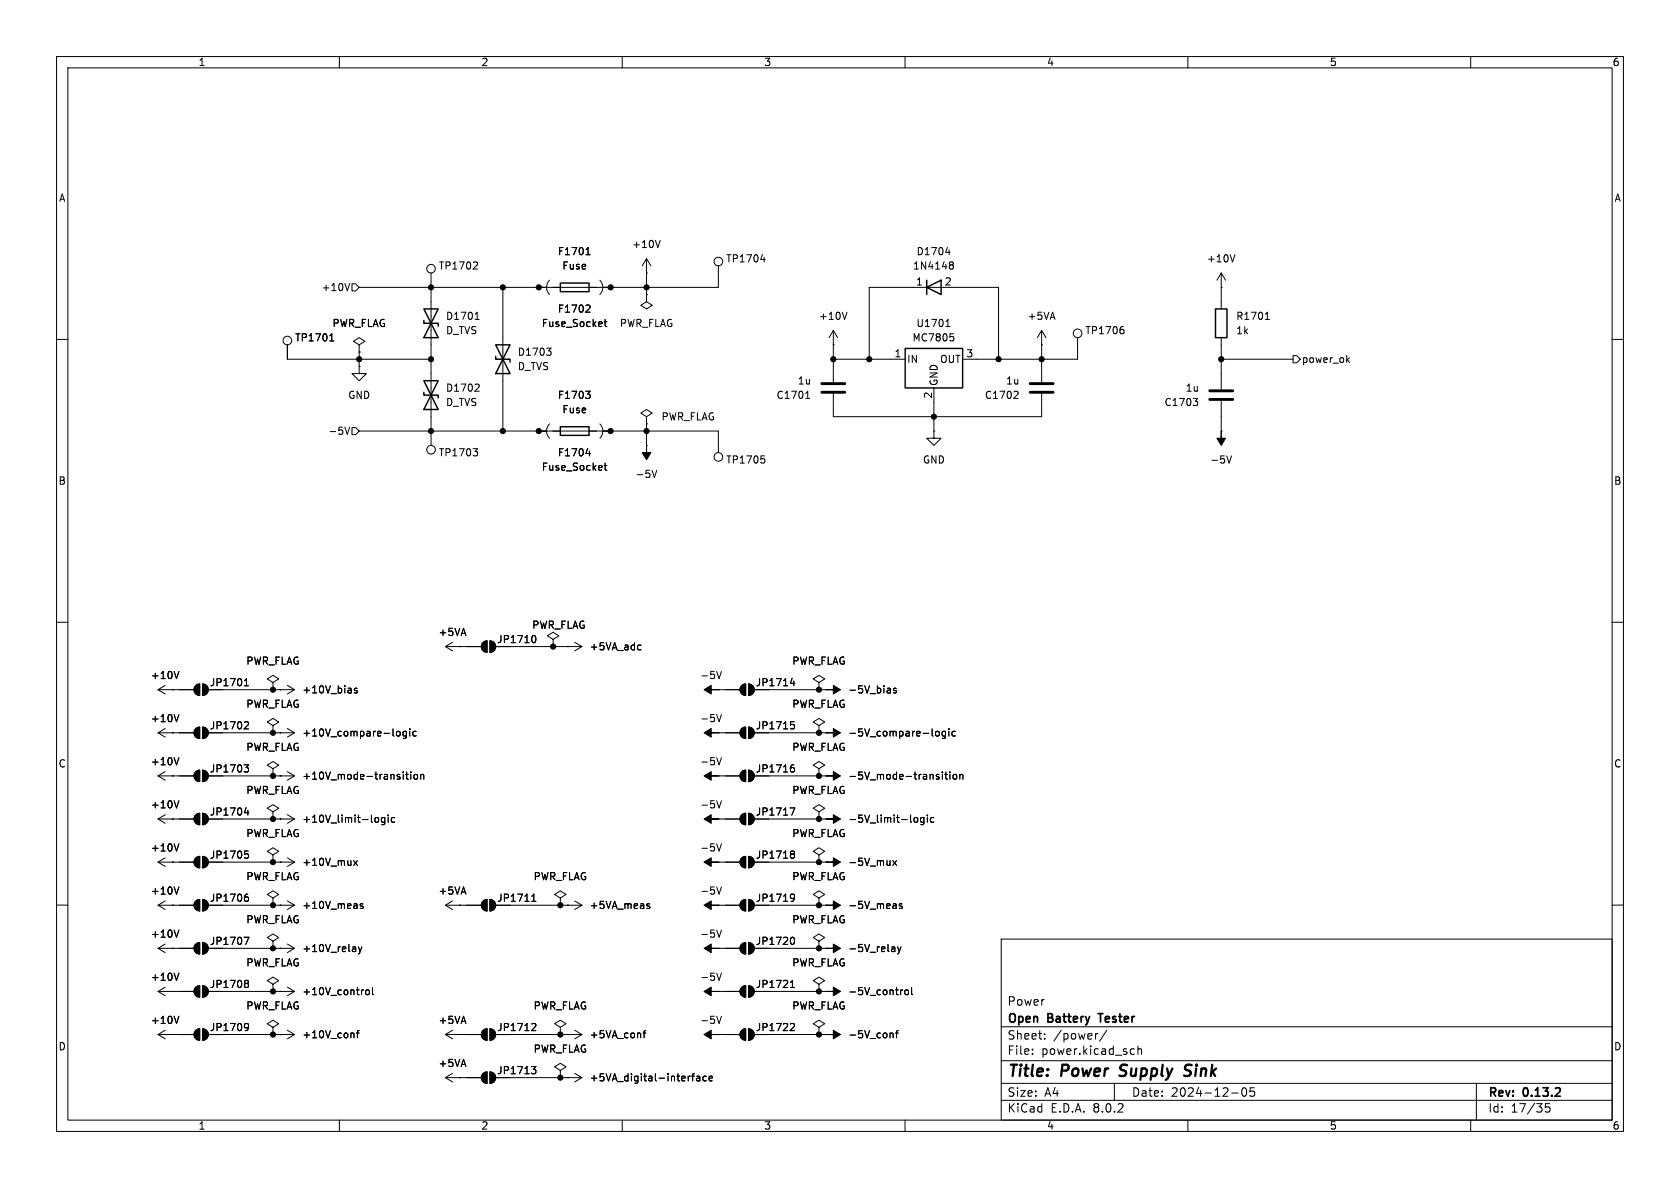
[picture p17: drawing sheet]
<svg xmlns="http://www.w3.org/2000/svg" width="297mm" height="210mm" viewBox="0 0 297 210" stroke-linecap="round" stroke-linejoin="round" font-family="sans-serif">
<defs><g id="words">
<g font-size="2.8">
<text x="178" y="190.9">Title:</text>
<text x="187.7" y="190.9">Power</text>
<text x="198.8" y="190.9">Supply</text>
<text x="211.1" y="190.9">Sink</text>
</g>
<g font-size="2.1">
<text x="178" y="178">Power</text>
<text x="178" y="184">Sheet:</text>
<text x="178" y="181.2">Open</text>
<text x="185.3" y="181.2">Battery</text>
<text x="186.2" y="184">/power/</text>
<text x="195" y="181.2">Tester</text>
<text x="178" y="186.7">File:</text>
<text x="184.1" y="186.7">power.kicad_sch</text>
<text x="178" y="196.9">KiCad</text>
<text x="178" y="194.1">Size:</text>
<text x="184.7" y="194.1">A4</text>
<text x="185.7" y="196.9">E.D.A.</text>
<text x="193.3" y="196.9">8.0.2</text>
<text x="200" y="194.1">Date:</text>
<text x="207" y="194.1">2024-12-05</text>
<text x="263" y="194.3">Rev:</text>
<text x="263" y="196.9">Id:</text>
<text x="267.1" y="196.9">17/35</text>
<text x="269.4" y="194.3">0.13.2</text>
</g>
<g font-size="1.8">
<text x="35" y="11.9">1</text>
<text x="85" y="11.9">2</text>
<text x="135" y="11.9">3</text>
<text x="185" y="11.9">4</text>
<text x="235" y="11.9">5</text>
<text x="285" y="11.9">6</text>
<text x="10.3" y="35.9">A</text>
<text x="285.3" y="35.9">A</text>
<text x="77.5" y="47.9">TP1702</text>
<text x="98.5" y="45.3">F1701</text>
<text x="99.3" y="47.9">Fuse</text>
<text x="111.7" y="44">+10V</text>
<text x="128.3" y="46.6">TP1704</text>
<text x="161.3" y="47.9">1N4148</text>
<text x="161.9" y="45.3">D1704</text>
<text x="213.3" y="46.6">+10V</text>
<text x="56.8" y="51.7">+10V</text>
<text x="161.9" y="50.5">1</text>
<text x="166.9" y="50.5">2</text>
<text x="58.7" y="58">PWR_FLAG</text>
<text x="78.7" y="59.3">D_TVS</text>
<text x="78.7" y="56.7">D1701</text>
<text x="95.7" y="58">Fuse_Socket</text>
<text x="98.5" y="55.5">F1702</text>
<text x="109.5" y="58">PWR_FLAG</text>
<text x="144.7" y="56.7">+10V</text>
<text x="161.9" y="58">U1701</text>
<text x="181.6" y="56.7">+5VA</text>
<text x="191.8" y="59.3">TP1706</text>
<text x="218.4" y="56.7">R1701</text>
<text x="218.4" y="59.3">1k</text>
<text x="52.1" y="60.6">TP1701</text>
<text x="91.4" y="65.6">D_TVS</text>
<text x="91.4" y="63.1">D1703</text>
<text x="158" y="63.2">1</text>
<text x="160.3" y="64.4">IN</text>
<text x="161.2" y="60.6">MC7805</text>
<text x="166.1" y="64.4">OUT</text>
<text x="170.7" y="63.2">3</text>
<text x="230.1" y="64.4">power_ok</text>
<text x="61.5" y="70.7">GND</text>
<text x="78.7" y="72">D_TVS</text>
<text x="78.7" y="69.4">D1702</text>
<text x="98.5" y="70.7">F1703</text>
<text x="137.2" y="70.7">C1701</text>
<text x="140.9" y="68.2">1u</text>
<text x="164.8" y="70.6" transform="rotate(-90 164.8 70.6)">2</text>
<text x="166" y="68.3" transform="rotate(-90 166 68.3)">GND</text>
<text x="174" y="70.7">C1702</text>
<text x="177.8" y="68.2">1u</text>
<text x="205.8" y="72">C1703</text>
<text x="209.5" y="69.4">1u</text>
<text x="58" y="77.1">-5V</text>
<text x="99.3" y="73.3">Fuse</text>
<text x="116.8" y="74.5">PWR_FLAG</text>
<text x="77.5" y="80.9">TP1703</text>
<text x="95.7" y="83.4">Fuse_Socket</text>
<text x="98.5" y="80.9">F1704</text>
<text x="128.3" y="82.1">TP1705</text>
<text x="163.1" y="82.1">GND</text>
<text x="213.9" y="82.1">-5V</text>
<text x="10.3" y="85.9">B</text>
<text x="112.3" y="84.7">-5V</text>
<text x="285.3" y="85.9">B</text>
<text x="77.4" y="112.6">+5VA</text>
<text x="87.8" y="113.9">JP1710</text>
<text x="94" y="111.4">PWR_FLAG</text>
<text x="43.4" y="117.7">PWR_FLAG</text>
<text x="104.1" y="115.2">+5VA_adc</text>
<text x="140" y="117.7">PWR_FLAG</text>
<text x="26.6" y="120.2">+10V</text>
<text x="37" y="121.5">JP1701</text>
<text x="43.4" y="125.3">PWR_FLAG</text>
<text x="53.3" y="122.8">+10V_bias</text>
<text x="123.7" y="120.2">-5V</text>
<text x="133.5" y="121.5">JP1714</text>
<text x="140" y="125.3">PWR_FLAG</text>
<text x="149.9" y="122.8">-5V_bias</text>
<text x="26.6" y="127.9">+10V</text>
<text x="37" y="129.1">JP1702</text>
<text x="53.3" y="130.4">+10V_compare-logic</text>
<text x="123.7" y="127.9">-5V</text>
<text x="133.5" y="129.1">JP1715</text>
<text x="149.9" y="130.4">-5V_compare-logic</text>
<text x="10.3" y="135.9">C</text>
<text x="26.6" y="135.5">+10V</text>
<text x="37" y="136.8">JP1703</text>
<text x="43.4" y="132.9">PWR_FLAG</text>
<text x="123.7" y="135.5">-5V</text>
<text x="133.5" y="136.8">JP1716</text>
<text x="140" y="132.9">PWR_FLAG</text>
<text x="285.3" y="135.9">C</text>
<text x="26.6" y="143.1">+10V</text>
<text x="43.4" y="140.6">PWR_FLAG</text>
<text x="53.3" y="138">+10V_mode-transition</text>
<text x="123.7" y="143.1">-5V</text>
<text x="140" y="140.6">PWR_FLAG</text>
<text x="149.9" y="138">-5V_mode-transition</text>
<text x="37" y="144.4">JP1704</text>
<text x="43.4" y="148.2">PWR_FLAG</text>
<text x="53.3" y="145.6">+10V_limit-logic</text>
<text x="133.5" y="144.4">JP1717</text>
<text x="140" y="148.2">PWR_FLAG</text>
<text x="149.9" y="145.6">-5V_limit-logic</text>
<text x="26.6" y="150.7">+10V</text>
<text x="37" y="152">JP1705</text>
<text x="43.4" y="155.8">PWR_FLAG</text>
<text x="53.3" y="153.3">+10V_mux</text>
<text x="94.2" y="155.8">PWR_FLAG</text>
<text x="123.7" y="150.7">-5V</text>
<text x="133.5" y="152">JP1718</text>
<text x="140" y="155.8">PWR_FLAG</text>
<text x="149.9" y="153.3">-5V_mux</text>
<text x="26.6" y="158.3">+10V</text>
<text x="37" y="159.6">JP1706</text>
<text x="53.3" y="160.9">+10V_meas</text>
<text x="77.4" y="158.3">+5VA</text>
<text x="87.8" y="159.6">JP1711</text>
<text x="104.1" y="160.9">+5VA_meas</text>
<text x="123.7" y="158.3">-5V</text>
<text x="133.5" y="159.6">JP1719</text>
<text x="149.9" y="160.9">-5V_meas</text>
<text x="26.6" y="166">+10V</text>
<text x="37" y="167.2">JP1707</text>
<text x="43.4" y="163.4">PWR_FLAG</text>
<text x="123.7" y="166">-5V</text>
<text x="133.5" y="167.2">JP1720</text>
<text x="140" y="163.4">PWR_FLAG</text>
<text x="26.6" y="173.6">+10V</text>
<text x="43.4" y="171">PWR_FLAG</text>
<text x="53.3" y="168.5">+10V_relay</text>
<text x="123.7" y="173.6">-5V</text>
<text x="140" y="171">PWR_FLAG</text>
<text x="149.9" y="168.5">-5V_relay</text>
<text x="37" y="174.9">JP1708</text>
<text x="43.4" y="178.7">PWR_FLAG</text>
<text x="53.3" y="176.1">+10V_control</text>
<text x="94.2" y="178.7">PWR_FLAG</text>
<text x="133.5" y="174.9">JP1721</text>
<text x="140" y="178.7">PWR_FLAG</text>
<text x="149.9" y="176.1">-5V_control</text>
<text x="10.3" y="185.9">D</text>
<text x="26.6" y="181.2">+10V</text>
<text x="37" y="182.5">JP1709</text>
<text x="53.3" y="183.7">+10V_conf</text>
<text x="77.4" y="181.2">+5VA</text>
<text x="87.8" y="182.5">JP1712</text>
<text x="104.1" y="183.7">+5VA_conf</text>
<text x="123.7" y="181.2">-5V</text>
<text x="133.5" y="182.5">JP1722</text>
<text x="149.9" y="183.7">-5V_conf</text>
<text x="285.3" y="185.9">D</text>
<text x="77.4" y="188.8">+5VA</text>
<text x="87.8" y="190.1">JP1713</text>
<text x="94.2" y="186.3">PWR_FLAG</text>
<text x="104.1" y="191.4">+5VA_digital-interface</text>
<text x="35" y="199.9">1</text>
<text x="85" y="199.9">2</text>
<text x="135" y="199.9">3</text>
<text x="185" y="199.9">4</text>
<text x="235" y="199.9">5</text>
<text x="285" y="199.9">6</text>
</g>
</g></defs>
<g fill="none" stroke="#000" stroke-width=".18">
<path d="M10 10h277v190h-277zM12 12h273v186h-273zM60 10v2M110 10v2M160 10v2M210 10v2M260 10v2M10 60h2M58.5 59.2l.2-.2v1.3M61.8 50.1l-.4 1.3M62.2 50.2h.7l.6 .6-.6 .6h-.7zM76.2 48.3v30.4"/>
<path d="M84 56.5h.7M84.1 55.5l.3-.3v1.3M84.2 46.3l.2 .2v.3l-.8 .8h.8M88.9 50.8v25.4M97.2 49.5a1.79 1.79 0 0 0 0 2.6M103.6 45h.7M103.7 44.1l.3-.3v1.2M104.1 53.9l.2 .3v.3l-.8 .7h.8M106 49.5a1.8 1.8 0 0 1 0 2.6M106.8 56.9h.5M107 56.5v1l.3 .2M114.3 48.3h.1"/>
<path d="M114.3 52.1v1.2l1 .7-1 .6-1-.6 1-.7M114.3 52.1h.1M114.3 45.7l-.8 1.3M114.3 45.7v6.4M114.3 45.7l.8 1.3M116.7 42.5l-.4 1.3M127 47v3.8h-63.5M134.5 45.9h.8M135.1 45.5v.8M147.3 58.4v9.2M147.3 58.4l-.7 1.3M147.3 58.4l.8 1.3"/>
<path d="M149.7 55.2l-.4 1.3M167.2 44.6h.8M167.2 57.7h.7M167.3 56.8l.3-.3v1.2M167.8 44.2v.8M167.9 46.8h.2M167.9 46.4l.4-.1 .2 .1v.2l-.2 .2M168 59h.6M168.1 46.8h.2M168.1 46.8l-.2 .1M168.3 46.8l.2 .3v.3l-.2 .2-.4-.1M168.4 59.5l.2 .2v.3l-.2 .3"/>
<path d="M184.1 58.4l-.7 1.3M184.1 58.4v9.2M184.1 58.4l.8 1.3M190.5 59.7v3.8h-20.3M198.4 57.7h.2M198.5 58.2l.2 .3v.3l-.2 .2M215.9 50.8h.1M215.9 48.3v6.3M215.9 59.7v9.1M215.9 48.3l-.8 1.2M215.9 48.3l.8 1.2M218.3 45l-.4 1.3"/>
<path d="M223.7 56.5h.7M223.8 55.5l.3-.3v1.3M285 60h2M50.8 61v2.5h25.4M58.3 60.3h.7M61 75.5l.4 1.3 .4-1.3M62.2 75.6h.7l.6 .6-.6 .6h-.7zM63.5 61l1-.7-1-.6-1 .6 1 .7v1.2M63.5 62.2h.1M63.5 64.8v1.2h1.3l-1.3 1.3-1.3-1.3h1.3M63.5 64.8h.1M63.5 76.2h63.5v3.8"/>
<path d="M63.5 62.2v2.6M83.6 79.3h.8l-.4 .5M84.2 79.8l.2 .2v.3l-.2 .3M84.5 67.9l.2 .2v.3l-.8 .8h.8M96.6 61.5h.8l-.4 .5M97.2 74.9a1.79 1.79 0 0 0 0 2.6M97.2 62l.2 .3v.3l-.2 .2M103.5 69.2h.8l-.4 .4M104.1 69.6l.2 .3v.3l-.2 .2M104.2 79.7v.9M106 74.9a1.8 1.8 0 0 1 0 2.6M114.3 78.7h.1"/>
<path d="M114.3 73.7l1-.7-1-.6-1 .6 1 .7v1.2M114.3 74.9h.1M114.3 74.9v3.8M142.4 70.4h.8M142.6 69.5l.2-.3v1.2M147.3 61h.1M147.3 63.5h12.7M147.3 69.6v4.1h36.8v-4.1M153.7 63.5v-12.7h22.8v12.7M165.1 76.2v1.3h1.3l-1.3 1.2-1.3-1.2h1.3M165.1 76.2h.1M165.1 68.6v7.6"/>
<path d="M179.7 69.2l.3 .2-.1 .3-.7 .7h.8M184.1 61h.1M211 70.4h.7l-.4 .5M211.5 70.9l.2 .3v.3l-.2 .2M215.9 76.2h.1M215.9 70.9v5.3M215.9 63.5h12.7M228.6 62.9h.6l.7 .6-.7 .6h-.6zM238.2 63.6l.4 .5M238.6 63.2l-.5 .5M103.6 80.2h.8M106.8 82.3h.5"/>
<path d="M107 81.9v1l.3 .2M115.3 83.1l.4 1.3 .4-1.3M134.5 80.6h.7M135 81.1l.2 .2v.3l-.2 .3M216.9 80.6l.4 1.3 .4-1.3M10 110h2M31.6 118.7l-.4 1.3M78.7 114.3l1.3 .8M78.7 114.3h6.4M80 113.5l-1.3 .8M81.3 114.3h.1M85.4 113.6l.7-.3v2a1.02 1.02 0 0 1-.9-.6 1.02 1.02 0 0 1 .2-1.1z"/>
<path d="M86.6 113.3a1.02 1.02 0 0 1 1 1 1.02 1.02 0 0 1-1 1zM90.2 114.3h12.7M94.3 112.3a.68 .68 0 0 1 .5 .7 .68 .68 0 0 1-.5 .6M97.8 113l1-.6-1-.6-1 .6 1 .6v1.3M97.8 114.3h.1M100.3 114.3h.1M101.6 113.5l1.3 .8M102.9 114.3l-1.3 .8M112.8 114.8h.5M112.8 114.1h.5M126.7 118.7l.4 1.3 .4-1.3M285 110h2"/>
<path d="M27.9 137.2h6.4M27.9 137.2l1.3 .7M27.9 121.9l1.3 .8M27.9 121.9h6.4M27.9 129.5l1.3 .8M27.9 129.5h6.4M29.2 136.4l-1.3 .8M29.2 121.2l-1.3 .7M29.2 128.8l-1.3 .7M30.5 137.2h.1M30.5 121.9h.1M30.5 129.5h.1"/>
<path d="M31.6 133.9l-.4 1.3M31.6 126.3l-.4 1.3M34.6 136.4l.7-.3v2.1a1.02 1.02 0 0 1-.9-.7 1.02 1.02 0 0 1 .2-1.1zM34.6 121.2l.7-.3v2a1.02 1.02 0 0 1-.9-.6 1.02 1.02 0 0 1 .2-1.1zM34.6 128.8l.7-.3v2.1a1.02 1.02 0 0 1-.9-.7 1.02 1.02 0 0 1 .2-1.1zM35.8 136.1a1.02 1.02 0 0 1 1 1.1 1.02 1.02 0 0 1-1 1zM35.8 120.9a1.02 1.02 0 0 1 1 1 1.02 1.02 0 0 1-1 1zM35.8 128.5a1.02 1.02 0 0 1 1 1 1.02 1.02 0 0 1-1 1.1zM39.4 137.2h12.7M39.4 121.9h12.7M39.4 129.5h12.7M43.1 135.2h.8l-.4 .5 .4 .1v.4l-.2 .3h-.4"/>
<path d="M43.2 121.2h.7M43.2 120.3l.4-.3v1.2M43.4 127.6h.4l.1 .3-.8 .9h.8M48.3 135.9l1-.6-1-.7-1.1 .7 1.1 .6v1.3M48.3 137.2h.1M48.3 128.3l1-.7-1-.6-1.1 .6 1.1 .7v1.2M48.3 129.5h.1M48.3 120.7l1-.7-1-.6-1.1 .6 1.1 .7v1.2M48.3 121.9h.1M49.5 121.9h.1M49.5 129.5h.1M49.5 137.2h.1"/>
<path d="M50.8 121.2l1.3 .7M50.8 128.8l1.3 .7M50.8 136.4l1.3 .8M52.1 121.9l-1.3 .8M52.1 129.5l-1.3 .8M52.1 137.2l-1.3 .7M63.1 121.7h-.3l-.2 .1 .1 .2 .4 .1v.3h-.5M70.2 129.3h.3l.2 .2v.5l-.2 .1h-.3M71.3 136.5v.1M71.3 136.9v.8M71.7 136.9h.5M71.8 129.3h-.3l-.3 .2 .2 .6h.4"/>
<path d="M71.8 129.3v1l-.2 .2h-.3M71.9 136.5v1.1l.3 .1M72.4 128.8v.2M72.4 129.3v.8M72.6 136.5v.1M72.6 136.9v.8M73.3 137l.3-.1 .2 .2v.4l-.2 .2h-.3l-.1-.2zM73.6 129.3h-.4l-.2 .2 .1 .6h.5M74.4 137l.2-.1 .3 .1v.7M74.4 136.9v.8M126.7 133.9l.4 1.3 .4-1.3M126.7 126.3l.4 1.3 .4-1.3"/>
<path d="M127 121.9h.1M127 137.2h.1M127 129.5h.1M127 137.2h3.8M127 121.9h3.8M127 129.5h3.8M131.1 136.4l.7-.3v2.1a1.02 1.02 0 0 1-.9-.7 1.02 1.02 0 0 1 .2-1.1zM131.1 128.8l.7-.3v2.1a1.02 1.02 0 0 1-.9-.7 1.02 1.02 0 0 1 .2-1.1zM131.1 121.2l.7-.3v2a1.02 1.02 0 0 1-.9-.6 1.02 1.02 0 0 1 .2-1.1zM132.3 136.1a1.02 1.02 0 0 1 1 1.1 1.02 1.02 0 0 1-1 1zM132.3 128.5a1.02 1.02 0 0 1 1 1 1.02 1.02 0 0 1-1 1.1zM132.3 120.9a1.02 1.02 0 0 1 1 1 1.02 1.02 0 0 1-1 1z"/>
<path d="M135.9 137.2h10.1M135.9 121.9h10.1M135.9 129.5h10.1M139.7 120.8h.8M139.8 127.6h.6M139.9 128.1h.3l.3 .2-.2 .5h-.4M140 135.7h.3l.2 .2-.1 .4-.4 .2M140.3 135.2l-.3 .1M140.3 120.4v.8M144.8 120.7l1-.7-1-.6-1 .6 1 .7v1.2M144.8 121.9h.1M144.8 128.3l1-.7-1-.6-1 .6 1 .7v1.2"/>
<path d="M144.8 129.5h.1M144.8 135.9l1-.6-1-.7-1 .7 1 .6v1.3M144.8 137.2h.1M146 121.9h.1M146 137.2h.1M146 129.5h.1M157.3 121.7l.1 .8M157.4 122.4l-.1 .1M157.4 122h-.1M158.4 121.7h-.3l-.1 .1v.2l.4 .1v.3h-.4M165.5 129.4l.1-.1 .4 .1 .1 .5-.2 .2h-.3l-.1-.1zM166.6 136.5v.1"/>
<path d="M166.6 136.9v.8M167 136.9h.5M167.1 129.3h-.3l-.3 .2 .2 .6h.4M167.1 129.3v1l-.2 .2h-.3M167.2 136.5v1.1l.3 .1M167.8 128.8v.2M167.8 129.3v.8M167.9 136.5v.1M167.9 136.9v.8M168.6 137l.3-.1 .2 .2v.4l-.2 .2h-.3l-.1-.2zM168.9 129.3h-.4l-.2 .2 .1 .6h.5M169.7 137l.2-.1 .3 .1v.7"/>
<path d="M169.7 136.9v.8M10 160h2M27.9 144.8l1.3 .7M27.9 144.8h6.4M27.9 152.4h6.4M27.9 152.4l1.3 .8M29.2 144l-1.3 .8M29.2 151.6l-1.3 .8M29.2 159.3l-1.3 .7M30.5 144.8h.1M30.5 152.4h.1M31.6 141.5l-.4 1.3"/>
<path d="M31.6 149.2l-.4 1.2M31.6 156.8l-.4 1.3M34.6 144.1l.7-.3v2a1.02 1.02 0 0 1-.9-.6 1.02 1.02 0 0 1 .2-1.1zM34.6 151.7l.7-.3v2a1.02 1.02 0 0 1-.9-.6 1.02 1.02 0 0 1 .2-1.1zM34.6 159.3l.7-.3v2a1.02 1.02 0 0 1-.9-.6 1.02 1.02 0 0 1 .2-1.1zM35.8 143.8a1.02 1.02 0 0 1 1 1 1.02 1.02 0 0 1-1 1zM35.8 151.4a1.02 1.02 0 0 1 1 1 1.02 1.02 0 0 1-1 1zM35.8 159a1.02 1.02 0 0 1 1 1 1.02 1.02 0 0 1-1 1zM39.4 144.8h12.7M39.4 152.4h12.7M43.2 143.7h.8M43.3 150.4h.6"/>
<path d="M43.4 150.9h.3l.2 .3-.1 .4-.4 .1M43.5 158.5l.3 .1 .1 .2v.4l-.4 .1M43.8 143.2v.9M43.8 158.1h-.3M48.3 143.5l1-.6-1-.7-1.1 .7 1.1 .6v1.3M48.3 144.8h.1M48.3 151.1l1-.6-1-.6-1.1 .6 1.1 .6v1.3M48.3 152.4h.1M48.3 158.8l1-.7-1-.6-1.1 .6 1.1 .7v1.2M49.5 144.8h.1M49.5 152.4h.1M50.8 159.3l1.3 .7"/>
<path d="M50.8 151.6l1.3 .8M50.8 144l1.3 .8M52.1 144.8l-1.3 .7M52.1 152.4l-1.3 .8M62.5 152.1l.7 .9M63.2 152.1l-.7 .9M64.2 159.8h-.3l-.2 .1v.2l.5 .1v.3h-.5M66.4 144.6l.3-.1 .2 .3v.4l-.2 .2-.3-.1M68 144.6l-.3-.1-.3 .3 .1 .5h.5M68 144.5v1l-.2 .3-.3-.1M68.6 144.1v.1M68.6 144.5v.9"/>
<path d="M69.8 144.6l-.4-.1-.2 .3 .1 .5h.5M80 159.3l-1.3 .7M85.4 159.3l.7-.3v2a1.02 1.02 0 0 1-.9-.6 1.02 1.02 0 0 1 .2-1.1zM86.6 159a1.02 1.02 0 0 1 1 1 1.02 1.02 0 0 1-1 1zM94 159.3h.7M94 158.4l.4-.3v1.2M99.1 158.8l1-.7-1-.6-1.1 .6 1.1 .7v1.2M101.6 159.3l1.3 .7M114.4 160l.5 .4-.2 .2-.3-.1M114.8 159.8h-.3l-.1 .1M126.7 141.5l.4 1.3 .4-1.3M126.7 156.8l.4 1.3 .4-1.3"/>
<path d="M126.7 149.2l.4 1.2 .4-1.2M127 144.8h.1M127 152.4h.1M127 144.8h3.8M127 152.4h3.8M131.1 151.7l.7-.3v2a1.02 1.02 0 0 1-.9-.6 1.02 1.02 0 0 1 .2-1.1zM131.1 144.1l.7-.3v2a1.02 1.02 0 0 1-.9-.6 1.02 1.02 0 0 1 .2-1.1zM131.1 159.3l.7-.3v2a1.02 1.02 0 0 1-.9-.6 1.02 1.02 0 0 1 .2-1.1zM132.3 151.4a1.02 1.02 0 0 1 1 1 1.02 1.02 0 0 1-1 1zM132.3 143.8a1.02 1.02 0 0 1 1 1 1.02 1.02 0 0 1-1 1zM132.3 159a1.02 1.02 0 0 1 1 1 1.02 1.02 0 0 1-1 1zM135.9 144.8h10.1"/>
<path d="M135.9 152.4h10.1M139.7 142.8h.8l-.5 1.3M140 150.4h.2l.3 .3-.3 .3M140 158.1l.4 .1a.84 .84 0 0 1-.3 1.1h-.2M140 151h.2M140.2 151l.3 .2v.3l-.2 .1-.3 .1M140.5 158.6l-.2 .2h-.3M144.8 151.1l1-.6-1-.6-1 .6 1 .6v1.3M144.8 152.4h.1M144.8 158.8l1-.7-1-.6-1 .6 1 .7v1.2M144.8 143.5l1-.6-1-.7-1 .7 1 .6v1.3M144.8 144.8h.1"/>
<path d="M146 152.4h.1M146 144.8h.1M157.8 152.1l.7 .9M158.5 152.1l-.7 .9M159.5 159.8h-.3l-.2 .1v.2l.5 .1v.3h-.5M161.7 144.6l.3-.1 .2 .3v.3l-.2 .3-.3-.1-.1-.2zM163.3 144.6l-.3-.1-.3 .3 .2 .5h.4M163.3 144.5v1l-.2 .3-.3-.1M163.9 144.1v.1M163.9 144.5v.9M165.1 144.6l-.4-.1-.2 .3 .1 .5h.5M285 160h2"/>
<path d="M27.9 160h6.4M27.9 167.6h6.4M27.9 175.3h6.4M27.9 167.6l1.3 .8M27.9 160l1.3 .8M27.9 175.3l1.3 .7M29.2 166.9l-1.3 .7M29.2 174.5l-1.3 .8M30.5 167.6h.1M30.5 160h.1M30.5 175.3h.1M31.6 164.4l-.4 1.3"/>
<path d="M31.6 172l-.4 1.3M31.6 179.6l-.4 1.3M34.6 166.9l.7-.3v2.1a1.02 1.02 0 0 1-.9-.7 1.02 1.02 0 0 1 .2-1.1zM34.6 174.5l.7-.3v2.1a1.02 1.02 0 0 1-.9-.7 1.02 1.02 0 0 1 .2-1.1zM35.8 166.6a1.02 1.02 0 0 1 1 1 1.02 1.02 0 0 1-1 1.1zM35.8 174.2a1.02 1.02 0 0 1 1 1.1 1.02 1.02 0 0 1-1 1zM39.4 160h12.7M39.4 167.6h12.7M39.4 175.3h12.7M43.1 165.7h.9l-.5 1.2M43.5 173.3h.2l.2 .2-.2 .3M43.5 173.8h.2"/>
<path d="M43.7 173.8l.2 .3v.2l-.1 .2-.3 .1M48.3 160h.1M48.3 174l1-.6-1-.7-1.1 .7 1.1 .6v1.3M48.3 175.3h.1M48.3 166.4l1-.7-1-.6-1.1 .6 1.1 .7v1.2M48.3 167.6h.1M49.5 167.6h.1M49.5 175.3h.1M49.5 160h.1M50.8 166.9l1.3 .7M50.8 174.5l1.3 .8M52.1 167.6l-1.3 .8"/>
<path d="M52.1 175.3l-1.3 .7M52.1 160l-1.3 .8M63.4 167.4l.3 .8M63.7 168.2l-.3 .4M64 167.4l-.3 .8M64.8 175.1l.3-.1 .2 .2v.4l-.2 .2h-.3l-.2-.2zM65.8 174.6v1.1l.2 .1M78.7 160l1.3 .8M78.7 160h6.4M81.3 160h.1M90.2 160h12.7M99.1 160h.1"/>
<path d="M100.3 160h.1M102.9 160l-1.3 .8M126.7 172l.4 1.3 .4-1.3M126.7 179.6l.4 1.3 .4-1.3M126.7 164.4l.4 1.3 .4-1.3M127 160h.1M127 175.3h.1M127 167.6h.1M127 160h3.8M127 167.6h3.8M127 175.3h3.8M131.1 166.9l.7-.3v2.1a1.02 1.02 0 0 1-.9-.7 1.02 1.02 0 0 1 .2-1.1z"/>
<path d="M131.1 174.5l.7-.3v2.1a1.02 1.02 0 0 1-.9-.7 1.02 1.02 0 0 1 .2-1.1zM132.3 166.6a1.02 1.02 0 0 1 1 1 1.02 1.02 0 0 1-1 1.1zM132.3 174.2a1.02 1.02 0 0 1 1 1.1 1.02 1.02 0 0 1-1 1zM135.9 160h10.1M135.9 167.6h10.1M135.9 175.3h10.1M139.7 174.6h.8M139.7 173.7l.4-.4v1.3M140 165.7a.68 .68 0 0 1 .5 .6 .68 .68 0 0 1-.5 .6M144.8 160h.1M144.8 174l1-.6-1-.7-1 .7 1 .6v1.3M144.8 175.3h.1"/>
<path d="M144.8 166.4l1-.7-1-.6-1 .6 1 .7v1.2M144.8 167.6h.1M146 167.6h.1M146 160h.1M146 175.3h.1M158 167.4l.2 .2v.6M158.2 168.2h-.4M158.2 167.7h-.4M158.7 167.4l.3 .8M159 168.2l-.3 .4M159.3 167.4l-.3 .8M159.6 175l-.3 .1"/>
<path d="M160.1 175.1l.3-.1 .2 .2v.4l-.2 .2h-.3l-.2-.2zM161.2 174.6v1.1l.1 .1M177 166h108v32h-108zM27.9 182.9h6.4M27.9 182.9l1.3 .7M29.2 182.1l-1.3 .8M30.5 182.9h.1M34.6 182.2l.7-.3v2a1.02 1.02 0 0 1-.9-.6 1.02 1.02 0 0 1 .2-1.1zM35.8 181.9a1.02 1.02 0 0 1 1 1 1.02 1.02 0 0 1-1 1zM39.4 182.9h12.7M43.5 180.9l.4 .1a.84 .84 0 0 1-.3 1.2h-.3M43.9 181.5l-.1 .1-.3 .1"/>
<path d="M48.3 181.6l1-.6-1-.7-1.1 .7 1.1 .6v1.3M48.3 182.9h.1M49.5 182.9h.1M50.8 182.1l1.3 .8M52.1 182.9l-1.3 .7M60 198v2M62.4 182.6l.2 .2v.7M63 182.6h.5M63.5 182.2l-.3 .2v1.1M78.7 182.9l1.3 .7M78.7 190.5l1.3 .8M78.7 190.5h6.4"/>
<path d="M78.7 182.9h6.4M80 189.7l-1.3 .8M80 182.1l-1.3 .8M81.3 190.5h.1M81.3 182.9h.1M85.4 189.8l.7-.3v2a1.02 1.02 0 0 1-.9-.6 1.02 1.02 0 0 1 .2-1.1zM85.4 182.2l.7-.3v2a1.02 1.02 0 0 1-.9-.6 1.02 1.02 0 0 1 .2-1.1zM86.6 189.5a1.02 1.02 0 0 1 1 1 1.02 1.02 0 0 1-1 1zM86.6 181.9a1.02 1.02 0 0 1 1 1 1.02 1.02 0 0 1-1 1zM90.2 190.5h12.7M90.2 182.9h12.7M93.9 188.5h.8l-.4 .5 .4 .1v.5l-.2 .2h-.4"/>
<path d="M94.2 180.9l.4 .1 .1 .3-.8 .9h.8M99.1 189.2l1-.6-1-.6-1.1 .6 1.1 .6v1.3M99.1 190.5h.1M99.1 181.6l1-.6-1-.7-1.1 .7 1.1 .6v1.3M99.1 182.9h.1M100.3 182.9h.1M100.3 190.5h.1M101.6 189.7l1.3 .8M101.6 182.1l1.3 .8M102.9 182.9l-1.3 .7M102.9 190.5l-1.3 .8M110 198v2"/>
<path d="M113.7 182.6h.5M114.2 182.2l-.3 .2v1.1M122.3 190.2h.5M122.8 189.8l-.3 .2v1.1M123.2 190.3h.5v.8M123.7 190.5l-.4 .1-.2 .2 .2 .3 .4-.1M124.9 190.3l-.4-.1-.2 .3 .1 .5h.5M125.4 190.7l.6-.2-.1-.2-.4-.1-.1 .2v.6h.5M127 182.9h.1M127 182.9h3.8M131.1 182.2l.7-.3v2a1.02 1.02 0 0 1-.9-.6 1.02 1.02 0 0 1 .2-1.1zM132.3 181.9a1.02 1.02 0 0 1 1 1 1.02 1.02 0 0 1-1 1z"/>
<path d="M135.9 182.9h10.1M139.9 180.9l.4 .1 .2 .3-.8 .9h.8M144.8 181.6l1-.6-1-.7-1 .7 1 .6v1.3M144.8 182.9h.1M146 182.9h.1M157.5 182.6l.4 .2v.7M158.3 182.6h.5M158.8 182.2l-.3 .2v1.1M160 198v2M177 194.5h108M177 191.5h108M177 187.5h108"/>
<path d="M177 181.5h108M182.5 186.3v.1M182.5 185.5v.1M184.7 183.6v.1M184.7 182.8v.1M194.1 182.7l-.3 .1M195.7 182.1l-1.3 2M197 191.5v3M200.1 185.4l.4 .1M200.5 186.3l-.4 .1M201.2 185.5l.2-.1 .3 .1 .1 .9M201.2 184.9v1.5"/>
<path d="M210 198v2M217.7 193.2h1.2M219.7 192.4l.2-.1a.81 .81 0 0 1 .6 .6 .81 .81 0 0 1-.3 .8l-.2 .1a.81 .81 0 0 1-.3-1.4zM221.7 192.3h-.7v.7l.2-.1h.5l.1 .3-.1 .5-.2 .1-.5-.1M260 198v2M261 191.5v6.5M274 195.1h-.8v.7l.2-.1h.5l.1 .3v.5l-.3 .1-.5-.1"/>
<circle cx="76.2" cy="47.5" r=".76"/>
<circle cx="127" cy="46.2" r=".76"/>
<circle cx="190.5" cy="58.9" r=".76"/>
<circle cx="50.8" cy="60.2" r=".76"/>
<circle cx="76.2" cy="79.5" r=".76"/>
<circle cx="127" cy="80.8" r=".76"/>
</g>
<path d="M194.1 179.2h.9M274.9 193.8h.9M275.8 192.4v.5" fill="none" stroke="#000" stroke-width=".3"/>
<path d="M197.9 190.1l.3 .1M198.2 188.4l-.1 .4v.2M210.4 190a.85 .85 0 0 1-1.1 .1M210.4 188.2l-.7 .1a.46 .46 0 0 0-.2 .5 .46 .46 0 0 0 .3 .4l.6 .2" fill="none" stroke="#000" stroke-width=".4"/>
<g fill="#000" stroke="#000" stroke-width=".18">
<path d="M114.3 78.7v1.3h.8l-.8 1.3-.8-1.3h.8zM215.9 76.2v1.3h.8l-.8 1.2-.8-1.2h.8zM85.4 113.6l.7-.3v2a1.02 1.02 0 0 1-.9-.6 1.02 1.02 0 0 1 .2-1.1zM86.6 113.3a1.02 1.02 0 0 1 1 1 1.02 1.02 0 0 1-1 1zM34.6 136.4l.7-.3v2.1a1.02 1.02 0 0 1-.9-.7 1.02 1.02 0 0 1 .2-1.1zM34.6 121.2l.7-.3v2a1.02 1.02 0 0 1-.9-.6 1.02 1.02 0 0 1 .2-1.1zM34.6 128.8l.7-.3v2.1a1.02 1.02 0 0 1-.9-.7 1.02 1.02 0 0 1 .2-1.1zM35.8 136.1a1.02 1.02 0 0 1 1 1.1 1.02 1.02 0 0 1-1 1zM35.8 120.9a1.02 1.02 0 0 1 1 1 1.02 1.02 0 0 1-1 1zM35.8 128.5a1.02 1.02 0 0 1 1 1 1.02 1.02 0 0 1-1 1.1zM124.5 121.9l1.2-.7v.7h1.3h-1.3v.8zM124.5 137.2l1.2-.8v.8h1.3h-1.3v.7z"/>
<path d="M124.5 129.5l1.2-.7v.7h1.3h-1.3v.8zM131.1 136.4l.7-.3v2.1a1.02 1.02 0 0 1-.9-.7 1.02 1.02 0 0 1 .2-1.1zM131.1 128.8l.7-.3v2.1a1.02 1.02 0 0 1-.9-.7 1.02 1.02 0 0 1 .2-1.1zM131.1 121.2l.7-.3v2a1.02 1.02 0 0 1-.9-.6 1.02 1.02 0 0 1 .2-1.1zM132.3 136.1a1.02 1.02 0 0 1 1 1.1 1.02 1.02 0 0 1-1 1zM132.3 128.5a1.02 1.02 0 0 1 1 1 1.02 1.02 0 0 1-1 1.1zM132.3 120.9a1.02 1.02 0 0 1 1 1 1.02 1.02 0 0 1-1 1zM146 121.9h1.3v-.7l1.3 .7-1.3 .8v-.8zM146 137.2h1.3v-.8l1.3 .8-1.3 .7v-.7zM146 129.5h1.3v-.7l1.3 .7-1.3 .8v-.8zM34.6 144.1l.7-.3v2a1.02 1.02 0 0 1-.9-.6 1.02 1.02 0 0 1 .2-1.1zM34.6 151.7l.7-.3v2a1.02 1.02 0 0 1-.9-.6 1.02 1.02 0 0 1 .2-1.1z"/>
<path d="M34.6 159.3l.7-.3v2a1.02 1.02 0 0 1-.9-.6 1.02 1.02 0 0 1 .2-1.1zM35.8 143.8a1.02 1.02 0 0 1 1 1 1.02 1.02 0 0 1-1 1zM35.8 151.4a1.02 1.02 0 0 1 1 1 1.02 1.02 0 0 1-1 1zM85.4 159.3l.7-.3v2a1.02 1.02 0 0 1-.9-.6 1.02 1.02 0 0 1 .2-1.1zM124.5 144.8l1.2-.8v.8h1.3h-1.3v.7zM124.5 152.4l1.2-.8v.8h1.3h-1.3v.8zM131.1 151.7l.7-.3v2a1.02 1.02 0 0 1-.9-.6 1.02 1.02 0 0 1 .2-1.1zM131.1 144.1l.7-.3v2a1.02 1.02 0 0 1-.9-.6 1.02 1.02 0 0 1 .2-1.1zM131.1 159.3l.7-.3v2a1.02 1.02 0 0 1-.9-.6 1.02 1.02 0 0 1 .2-1.1zM132.3 151.4a1.02 1.02 0 0 1 1 1 1.02 1.02 0 0 1-1 1zM132.3 143.8a1.02 1.02 0 0 1 1 1 1.02 1.02 0 0 1-1 1zM146 152.4h1.3v-.8l1.3 .8-1.3 .8v-.8z"/>
<path d="M146 144.8h1.3v-.8l1.3 .8-1.3 .7v-.7zM34.6 166.9l.7-.3v2.1a1.02 1.02 0 0 1-.9-.7 1.02 1.02 0 0 1 .2-1.1zM34.6 174.5l.7-.3v2.1a1.02 1.02 0 0 1-.9-.7 1.02 1.02 0 0 1 .2-1.1zM35.8 166.6a1.02 1.02 0 0 1 1 1 1.02 1.02 0 0 1-1 1.1zM35.8 159a1.02 1.02 0 0 1 1 1 1.02 1.02 0 0 1-1 1zM35.8 174.2a1.02 1.02 0 0 1 1 1.1 1.02 1.02 0 0 1-1 1zM86.6 159a1.02 1.02 0 0 1 1 1 1.02 1.02 0 0 1-1 1zM124.5 160l1.2-.7v.7h1.3h-1.3v.8zM124.5 175.3l1.2-.8v.8h1.3h-1.3v.7zM124.5 167.6l1.2-.7v.7h1.3h-1.3v.8zM131.1 166.9l.7-.3v2.1a1.02 1.02 0 0 1-.9-.7 1.02 1.02 0 0 1 .2-1.1zM131.1 174.5l.7-.3v2.1a1.02 1.02 0 0 1-.9-.7 1.02 1.02 0 0 1 .2-1.1z"/>
<path d="M132.3 159a1.02 1.02 0 0 1 1 1 1.02 1.02 0 0 1-1 1zM132.3 166.6a1.02 1.02 0 0 1 1 1 1.02 1.02 0 0 1-1 1.1zM132.3 174.2a1.02 1.02 0 0 1 1 1.1 1.02 1.02 0 0 1-1 1zM146 167.6h1.3v-.7l1.3 .7-1.3 .8v-.8zM146 160h1.3v-.7l1.3 .7-1.3 .8v-.8zM146 175.3h1.3v-.8l1.3 .8-1.3 .7v-.7zM34.6 182.2l.7-.3v2a1.02 1.02 0 0 1-.9-.6 1.02 1.02 0 0 1 .2-1.1zM35.8 181.9a1.02 1.02 0 0 1 1 1 1.02 1.02 0 0 1-1 1zM85.4 189.8l.7-.3v2a1.02 1.02 0 0 1-.9-.6 1.02 1.02 0 0 1 .2-1.1zM85.4 182.2l.7-.3v2a1.02 1.02 0 0 1-.9-.6 1.02 1.02 0 0 1 .2-1.1zM86.6 189.5a1.02 1.02 0 0 1 1 1 1.02 1.02 0 0 1-1 1zM86.6 181.9a1.02 1.02 0 0 1 1 1 1.02 1.02 0 0 1-1 1z"/>
<path d="M124.5 182.9l1.2-.8v.8h1.3h-1.3v.7zM131.1 182.2l.7-.3v2a1.02 1.02 0 0 1-.9-.6 1.02 1.02 0 0 1 .2-1.1zM132.3 181.9a1.02 1.02 0 0 1 1 1 1.02 1.02 0 0 1-1 1zM146 182.9h1.3v-.8l1.3 .8-1.3 .7v-.7z"/>
<circle cx="76.2" cy="50.8" r=".46"/>
<circle cx="88.9" cy="50.8" r=".46"/>
<circle cx="95.2" cy="50.8" r=".46"/>
<circle cx="107.9" cy="50.8" r=".46"/>
<circle cx="114.3" cy="50.8" r=".46"/>
<circle cx="63.5" cy="63.5" r=".46"/>
<circle cx="76.2" cy="76.2" r=".46"/>
<circle cx="76.2" cy="63.5" r=".46"/>
<circle cx="88.9" cy="76.2" r=".46"/>
<circle cx="95.2" cy="76.2" r=".46"/>
<circle cx="107.9" cy="76.2" r=".46"/>
<circle cx="114.3" cy="76.2" r=".46"/>
<circle cx="147.3" cy="63.5" r=".46"/>
<circle cx="153.7" cy="63.5" r=".46"/>
<circle cx="165.1" cy="73.7" r=".46"/>
<circle cx="176.5" cy="63.5" r=".46"/>
<circle cx="184.1" cy="63.5" r=".46"/>
<circle cx="215.9" cy="63.5" r=".46"/>
<circle cx="97.8" cy="114.3" r=".46"/>
<circle cx="48.3" cy="121.9" r=".46"/>
<circle cx="48.3" cy="129.5" r=".46"/>
<circle cx="48.3" cy="137.2" r=".46"/>
<circle cx="144.8" cy="121.9" r=".46"/>
<circle cx="144.8" cy="137.2" r=".46"/>
<circle cx="144.8" cy="129.5" r=".46"/>
<circle cx="48.3" cy="152.4" r=".46"/>
<circle cx="48.3" cy="144.8" r=".46"/>
<circle cx="144.8" cy="144.8" r=".46"/>
<circle cx="144.8" cy="152.4" r=".46"/>
<circle cx="48.3" cy="175.3" r=".46"/>
<circle cx="48.3" cy="167.6" r=".46"/>
<circle cx="48.3" cy="160" r=".46"/>
<circle cx="99.1" cy="160" r=".46"/>
<circle cx="144.8" cy="175.3" r=".46"/>
<circle cx="144.8" cy="160" r=".46"/>
<circle cx="144.8" cy="167.6" r=".46"/>
<circle cx="48.3" cy="182.9" r=".46"/>
<circle cx="99.1" cy="182.9" r=".46"/>
<circle cx="99.1" cy="190.5" r=".46"/>
<circle cx="144.8" cy="182.9" r=".46"/>
</g>
<path d="M74.9 56.6v.6h2.6v.5M74.9 54.6h2.6l-2.6 5.1h2.6zM99.1 50h5v1.6h-5zM163.8 50.8l2.6-1.3v2.6zM163.8 49.5v2.6M214.9 54.6h2v5.1h-2zM74.9 69.3v.6h2.6v.5M74.9 67.3h2.6l-2.6 5.1h2.6zM87.6 63v.5h2.6v.5M87.6 61h2.6l-2.6 5h2.6zM99.1 75.4h5v1.6h-5zM160 61.6h10.2v7h-10.2z" fill="none" stroke="#000" stroke-width=".25"/>
<path d="M145.3 67.8h4.1M145.3 69.3h4.1M182.1 67.8h4.1M182.1 69.3h4.1M213.9 69.1h4M213.9 70.6h4" fill="none" stroke="#000" stroke-width=".51"/>
<use href="#words"/>
</svg>
